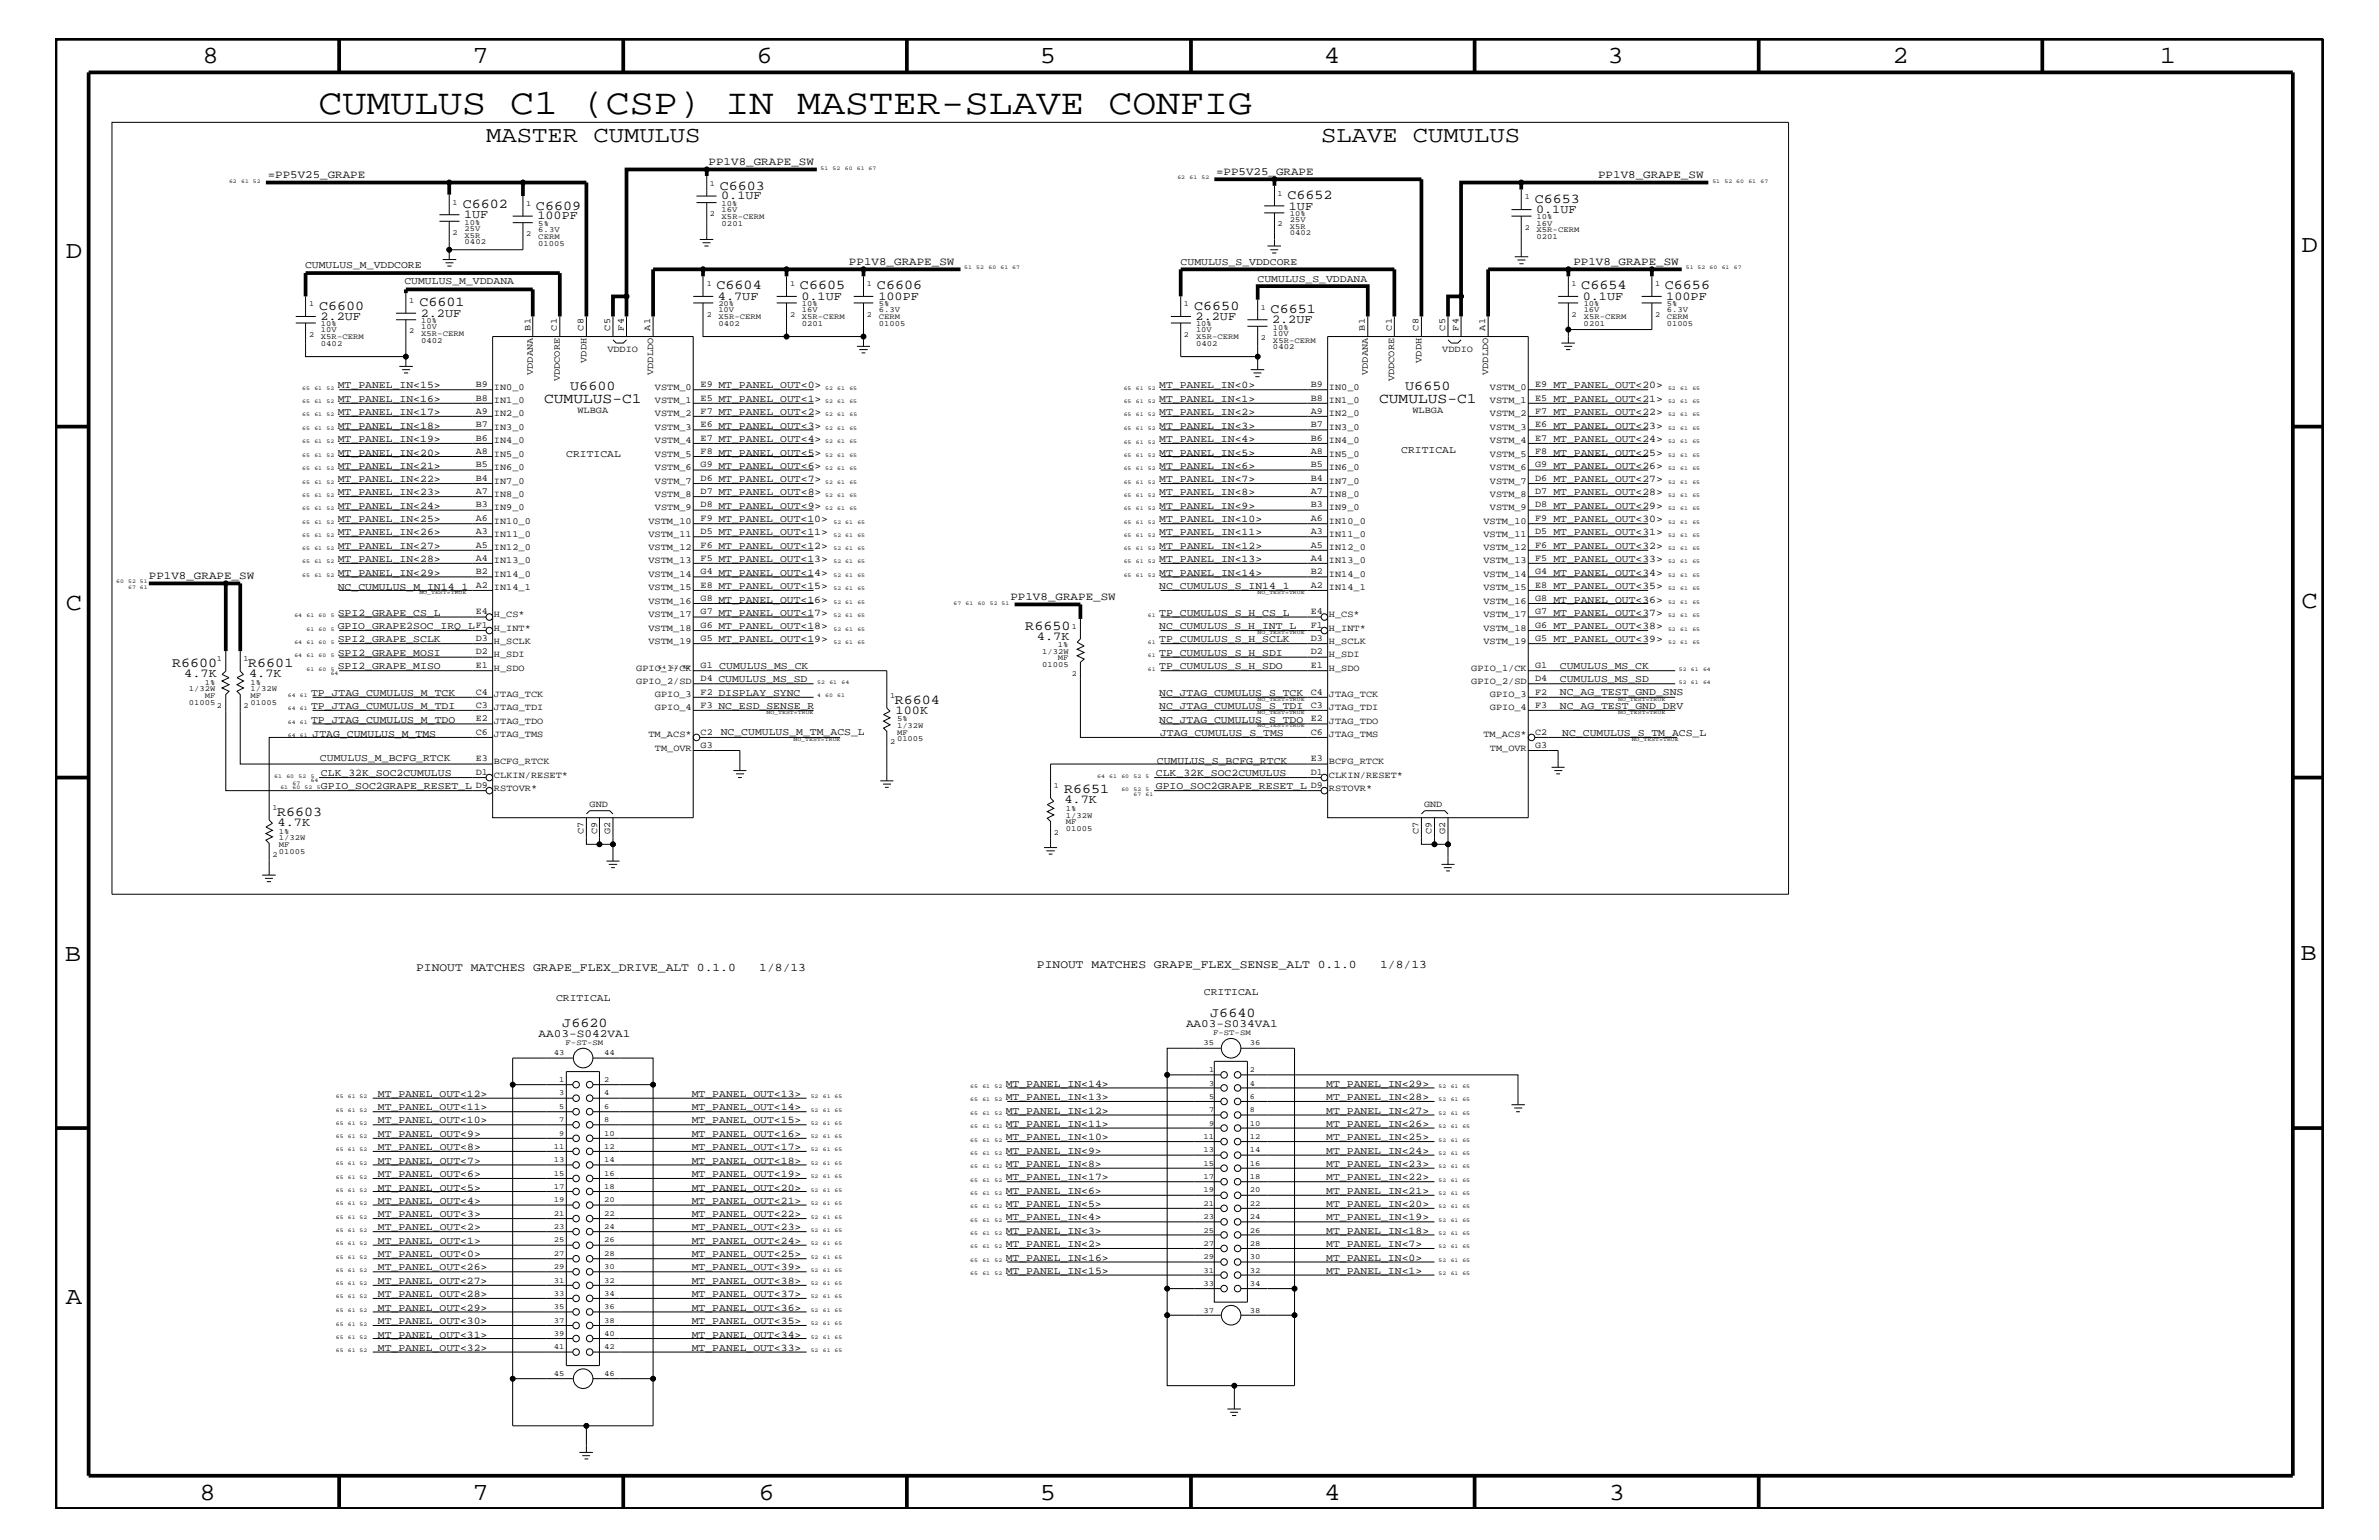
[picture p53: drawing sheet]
<svg xmlns="http://www.w3.org/2000/svg" width="432mm" height="279mm" viewBox="0 0 432 279" stroke-linecap="round" stroke-linejoin="round" font-family="sans-serif">
<defs><g id="words">
<text font-size="6.5" x="57.8" y="20.7">CUMULUS C1 (CSP) IN MASTER-SLAVE CONFIG</text>
<g font-size="4.5">
<text x="36.7" y="11.5">8</text>
<text x="85.8" y="11.5">7</text>
<text x="137.3" y="11.5">6</text>
<text x="188.7" y="11.5">5</text>
<text x="240.3" y="11.5">4</text>
<text x="291.8" y="11.5">3</text>
<text x="343.5" y="11.5">2</text>
<text x="392" y="11.5">1</text>
<text x="11.9" y="46.8">D</text>
<text x="417.7" y="45.7">D</text>
<text x="11.9" y="110.6">C</text>
<text x="417.7" y="110.4">C</text>
<text x="11.8" y="174.3">B</text>
<text x="417.6" y="174.2">B</text>
<text x="11.9" y="236.7">A</text>
<text x="36.2" y="272.1">8</text>
<text x="85.8" y="272.1">7</text>
<text x="137.7" y="272.1">6</text>
<text x="188.7" y="272.1">5</text>
<text x="240.4" y="272.1">4</text>
<text x="292" y="272.1">3</text>
</g>
<g font-size="4.1">
<text x="88.2" y="25.9">MASTER CUMULUS</text>
<text x="239.8" y="25.9">SLAVE CUMULUS</text>
</g>
<g font-size="2.6">
<text x="98.8" y="73.2">CUMULUS-C1</text>
<text x="250.3" y="73.2">CUMULUS-C1</text>
</g>
<g font-size="2.5">
<text x="130.6" y="34.4">C6603</text>
<text x="84" y="37.8">C6602</text>
<text x="97.3" y="38">C6609</text>
<text x="233.7" y="36.2">C6652</text>
<text x="278.6" y="36.8">C6653</text>
<text x="130" y="52.5">C6604</text>
<text x="145.2" y="52.5">C6605</text>
<text x="159.2" y="52.5">C6606</text>
<text x="287" y="52.5">C6654</text>
<text x="302.2" y="52.5">C6656</text>
<text x="57.9" y="56.2">C6600</text>
<text x="76.1" y="55.6">C6601</text>
<text x="216.7" y="56.2">C6650</text>
<text x="230.6" y="56.8">C6651</text>
<text x="103.5" y="70.7">U6600</text>
<text x="255.1" y="70.7">U6650</text>
<text x="186.1" y="114.2">R6650</text>
<text x="31.2" y="121">R6600</text>
<text x="45" y="121">R6601</text>
<text x="162.4" y="127.7">R6604</text>
<text x="193.1" y="144">R6651</text>
<text x="50.3" y="148.1">R6603</text>
<text x="219.7" y="184.6">J6640</text>
<text x="102.1" y="186.4">J6620</text>
</g>
<g font-size="2.2">
<text x="84.2" y="39.6">1UF</text>
<text x="97.5" y="39.8">100PF</text>
<text x="130.9" y="36.2">0.1UF</text>
<text x="233.9" y="38">1UF</text>
<text x="278.8" y="38.6">0.1UF</text>
<text x="58.2" y="58">2.2UF</text>
<text x="76.4" y="57.4">2.2UF</text>
<text x="130.3" y="54.4">4.7UF</text>
<text x="145.5" y="54.4">0.1UF</text>
<text x="159.4" y="54.4">100PF</text>
<text x="217" y="58">2.2UF</text>
<text x="230.9" y="58.6">2.2UF</text>
<text x="287.3" y="54.4">0.1UF</text>
<text x="302.4" y="54.4">100PF</text>
<text x="188.2" y="116.1">4.7K</text>
<text x="33.4" y="122.9">4.7K</text>
<text x="45.2" y="122.9">4.7K</text>
<text x="162.6" y="129.6">100K</text>
<text x="50.4" y="149.9">4.7K</text>
<text x="193.2" y="145.7">4.7K</text>
</g>
<g font-size="2.1">
<text x="75.5" y="176.2">PINOUT MATCHES GRAPE_FLEX_DRIVE_ALT 0.1.0</text>
<text x="137.8" y="176.2">1/8/13</text>
<text x="188.2" y="175.6">PINOUT MATCHES GRAPE_FLEX_SENSE_ALT 0.1.0</text>
<text x="250.5" y="175.6">1/8/13</text>
</g>
<g font-size="2">
<text x="128.6" y="29.9">PP1V8_GRAPE_SW</text>
<text x="48.6" y="32.3">=PP5V25_GRAPE</text>
<text x="220.7" y="31.7">=PP5V25_GRAPE</text>
<text x="290.1" y="32.3">PP1V8_GRAPE_SW</text>
<text x="154.1" y="48">PP1V8_GRAPE_SW</text>
<text x="285.6" y="48">PP1V8_GRAPE_SW</text>
<text x="27" y="105">PP1V8_GRAPE_SW</text>
<text x="183.4" y="108.8">PP1V8_GRAPE_SW</text>
<text x="97.7" y="188.1">AA03-S042VA1</text>
<text x="215.3" y="186.3">AA03-S034VA1</text>
</g>
<g font-size="1.9">
<text x="55.4" y="48.5">CUMULUS_M_VDDCORE</text>
<text x="73.4" y="51.6">CUMULUS_M_VDDANA</text>
<text x="214.3" y="48">CUMULUS_S_VDDCORE</text>
<text x="228.3" y="51.1">CUMULUS_S_VDDANA</text>
<text x="61.3" y="70.5">MT_PANEL_IN&lt;15&gt;</text>
<text x="210.4" y="70.5">MT_PANEL_IN&lt;0&gt;</text>
<text x="61.3" y="72.9">MT_PANEL_IN&lt;16&gt;</text>
<text x="61.3" y="75.4">MT_PANEL_IN&lt;17&gt;</text>
<text x="61.3" y="77.8">MT_PANEL_IN&lt;18&gt;</text>
<text x="210.4" y="77.8">MT_PANEL_IN&lt;3&gt;</text>
<text x="210.4" y="75.4">MT_PANEL_IN&lt;2&gt;</text>
<text x="210.4" y="72.9">MT_PANEL_IN&lt;1&gt;</text>
<text x="61.3" y="80.2">MT_PANEL_IN&lt;19&gt;</text>
<text x="61.3" y="82.7">MT_PANEL_IN&lt;20&gt;</text>
<text x="102.8" y="82.8">CRITICAL</text>
<text x="210.4" y="82.7">MT_PANEL_IN&lt;5&gt;</text>
<text x="210.4" y="80.2">MT_PANEL_IN&lt;4&gt;</text>
<text x="254.3" y="82.2">CRITICAL</text>
<text x="61.3" y="89.9">MT_PANEL_IN&lt;23&gt;</text>
<text x="61.3" y="85">MT_PANEL_IN&lt;21&gt;</text>
<text x="61.3" y="87.5">MT_PANEL_IN&lt;22&gt;</text>
<text x="210.4" y="89.9">MT_PANEL_IN&lt;8&gt;</text>
<text x="210.4" y="87.5">MT_PANEL_IN&lt;7&gt;</text>
<text x="210.4" y="85">MT_PANEL_IN&lt;6&gt;</text>
<text x="61.3" y="94.8">MT_PANEL_IN&lt;25&gt;</text>
<text x="61.3" y="92.3">MT_PANEL_IN&lt;24&gt;</text>
<text x="210.4" y="92.3">MT_PANEL_IN&lt;9&gt;</text>
<text x="210.4" y="94.8">MT_PANEL_IN&lt;10&gt;</text>
<text x="61.3" y="97.1">MT_PANEL_IN&lt;26&gt;</text>
<text x="61.3" y="99.6">MT_PANEL_IN&lt;27&gt;</text>
<text x="210.4" y="99.6">MT_PANEL_IN&lt;12&gt;</text>
<text x="210.4" y="97.1">MT_PANEL_IN&lt;11&gt;</text>
<text x="61.3" y="104.4">MT_PANEL_IN&lt;29&gt;</text>
<text x="61.3" y="102.1">MT_PANEL_IN&lt;28&gt;</text>
<text x="61.3" y="107">NC_CUMULUS_M_IN14_1</text>
<text x="210.4" y="106.9">NC_CUMULUS_S_IN14_1</text>
<text x="210.4" y="104.4">MT_PANEL_IN&lt;14&gt;</text>
<text x="210.4" y="102.1">MT_PANEL_IN&lt;13&gt;</text>
<text x="61.3" y="111.7">SPI2_GRAPE_CS_L</text>
<text x="210.4" y="111.7">TP_CUMULUS_S_H_CS_L</text>
<text x="61.3" y="114.2">GPIO_GRAPE2SOC_IRQ_LF1</text>
<text x="61.3" y="116.5">SPI2_GRAPE_SCLK</text>
<text x="61.3" y="119">SPI2_GRAPE_MOSI</text>
<text x="210.4" y="116.5">TP_CUMULUS_S_H_SCLK</text>
<text x="210.4" y="114.2">NC_CUMULUS_S_H_INT_L</text>
<text x="210.4" y="119">TP_CUMULUS_S_H_SDI</text>
<text x="61.3" y="121.4">SPI2_GRAPE_MISO</text>
<text x="210.4" y="121.4">TP_CUMULUS_S_H_SDO</text>
<text x="283.1" y="121.4">CUMULUS_MS_CK</text>
<text x="283.1" y="123.8">CUMULUS_MS_SD</text>
<text x="56.5" y="126.3">TP_JTAG_CUMULUS_M_TCK</text>
<text x="56.5" y="128.7">TP_JTAG_CUMULUS_M_TDI</text>
<text x="56.5" y="131.1">TP_JTAG_CUMULUS_M_TDO</text>
<text x="210.4" y="126.3">NC_JTAG_CUMULUS_S_TCK</text>
<text x="210.4" y="128.7">NC_JTAG_CUMULUS_S_TDI</text>
<text x="210.4" y="131.1">NC_JTAG_CUMULUS_S_TDO</text>
<text x="283.1" y="128.6">NC_AG_TEST_GND_DRV</text>
<text x="283.1" y="126.2">NC_AG_TEST_GND_SNS</text>
<text x="56.7" y="133.6">JTAG_CUMULUS_M_TMS</text>
<text x="130.8" y="133.3">NC_CUMULUS_M_TM_ACS_L</text>
<text x="210.6" y="133.5">JTAG_CUMULUS_S_TMS</text>
<text x="283.5" y="133.5">NC_CUMULUS_S_TM_ACS_L</text>
<text x="58.1" y="138.1">CUMULUS_M_BCFG_RTCK</text>
<text x="58.3" y="143.2">GPIO_SOC2GRAPE_RESET_L D9</text>
<text x="58.3" y="140.8">CLK_32K_SOC2CUMULUS</text>
<text x="209.8" y="140.8">CLK_32K_SOC2CUMULUS</text>
<text x="209.8" y="143.2">GPIO_SOC2GRAPE_RESET_L D9</text>
<text x="210" y="138.5">CUMULUS_S_BCFG_RTCK</text>
<text x="100.9" y="181.6">CRITICAL</text>
<text x="218.5" y="180.5">CRITICAL</text>
<text x="182.5" y="197.2">MT_PANEL_IN&lt;14&gt;</text>
<text x="240.7" y="197.2">MT_PANEL_IN&lt;29&gt;</text>
<text x="68.6" y="199">MT_PANEL_OUT&lt;12&gt;</text>
<text x="68.6" y="203.8">MT_PANEL_OUT&lt;10&gt;</text>
<text x="68.6" y="201.4">MT_PANEL_OUT&lt;11&gt;</text>
<text x="125.6" y="199">MT_PANEL_OUT&lt;13&gt;</text>
<text x="125.6" y="203.8">MT_PANEL_OUT&lt;15&gt;</text>
<text x="125.6" y="201.4">MT_PANEL_OUT&lt;14&gt;</text>
<text x="182.5" y="199.6">MT_PANEL_IN&lt;13&gt;</text>
<text x="182.5" y="202">MT_PANEL_IN&lt;12&gt;</text>
<text x="240.7" y="199.6">MT_PANEL_IN&lt;28&gt;</text>
<text x="240.7" y="202">MT_PANEL_IN&lt;27&gt;</text>
<text x="68.6" y="206.3">MT_PANEL_OUT&lt;9&gt;</text>
<text x="68.6" y="208.7">MT_PANEL_OUT&lt;8&gt;</text>
<text x="125.6" y="208.7">MT_PANEL_OUT&lt;17&gt;</text>
<text x="125.6" y="206.3">MT_PANEL_OUT&lt;16&gt;</text>
<text x="182.5" y="204.4">MT_PANEL_IN&lt;11&gt;</text>
<text x="182.5" y="206.9">MT_PANEL_IN&lt;10&gt;</text>
<text x="182.5" y="209.3">MT_PANEL_IN&lt;9&gt;</text>
<text x="240.7" y="209.3">MT_PANEL_IN&lt;24&gt;</text>
<text x="240.7" y="206.9">MT_PANEL_IN&lt;25&gt;</text>
<text x="240.7" y="204.4">MT_PANEL_IN&lt;26&gt;</text>
<text x="68.6" y="211.1">MT_PANEL_OUT&lt;7&gt;</text>
<text x="68.6" y="213.6">MT_PANEL_OUT&lt;6&gt;</text>
<text x="125.6" y="211.1">MT_PANEL_OUT&lt;18&gt;</text>
<text x="125.6" y="213.6">MT_PANEL_OUT&lt;19&gt;</text>
<text x="182.5" y="211.7">MT_PANEL_IN&lt;8&gt;</text>
<text x="182.5" y="214.2">MT_PANEL_IN&lt;17&gt;</text>
<text x="240.7" y="214.1">MT_PANEL_IN&lt;22&gt;</text>
<text x="240.7" y="211.7">MT_PANEL_IN&lt;23&gt;</text>
<text x="68.6" y="218.4">MT_PANEL_OUT&lt;4&gt;</text>
<text x="68.6" y="216">MT_PANEL_OUT&lt;5&gt;</text>
<text x="68.6" y="220.8">MT_PANEL_OUT&lt;3&gt;</text>
<text x="125.6" y="216">MT_PANEL_OUT&lt;20&gt;</text>
<text x="125.6" y="218.4">MT_PANEL_OUT&lt;21&gt;</text>
<text x="125.6" y="220.8">MT_PANEL_OUT&lt;22&gt;</text>
<text x="182.5" y="221.4">MT_PANEL_IN&lt;4&gt;</text>
<text x="182.5" y="219">MT_PANEL_IN&lt;5&gt;</text>
<text x="182.5" y="216.6">MT_PANEL_IN&lt;6&gt;</text>
<text x="240.7" y="219">MT_PANEL_IN&lt;20&gt;</text>
<text x="240.7" y="216.6">MT_PANEL_IN&lt;21&gt;</text>
<text x="240.7" y="221.4">MT_PANEL_IN&lt;19&gt;</text>
<text x="68.6" y="223.2">MT_PANEL_OUT&lt;2&gt;</text>
<text x="68.6" y="225.7">MT_PANEL_OUT&lt;1&gt;</text>
<text x="125.6" y="225.7">MT_PANEL_OUT&lt;24&gt;</text>
<text x="125.6" y="223.2">MT_PANEL_OUT&lt;23&gt;</text>
<text x="182.5" y="223.9">MT_PANEL_IN&lt;3&gt;</text>
<text x="182.5" y="226.3">MT_PANEL_IN&lt;2&gt;</text>
<text x="240.7" y="223.9">MT_PANEL_IN&lt;18&gt;</text>
<text x="240.7" y="226.3">MT_PANEL_IN&lt;7&gt;</text>
<text x="68.6" y="230.5">MT_PANEL_OUT&lt;26&gt;</text>
<text x="68.6" y="228.1">MT_PANEL_OUT&lt;0&gt;</text>
<text x="68.6" y="232.9">MT_PANEL_OUT&lt;27&gt;</text>
<text x="125.6" y="228.1">MT_PANEL_OUT&lt;25&gt;</text>
<text x="125.6" y="232.9">MT_PANEL_OUT&lt;38&gt;</text>
<text x="125.6" y="230.5">MT_PANEL_OUT&lt;39&gt;</text>
<text x="182.5" y="231.1">MT_PANEL_IN&lt;15&gt;</text>
<text x="182.5" y="228.7">MT_PANEL_IN&lt;16&gt;</text>
<text x="240.7" y="228.7">MT_PANEL_IN&lt;0&gt;</text>
<text x="240.7" y="231.1">MT_PANEL_IN&lt;1&gt;</text>
<text x="68.6" y="235.4">MT_PANEL_OUT&lt;28&gt;</text>
<text x="68.6" y="237.8">MT_PANEL_OUT&lt;29&gt;</text>
<text x="125.6" y="237.8">MT_PANEL_OUT&lt;36&gt;</text>
<text x="125.6" y="235.4">MT_PANEL_OUT&lt;37&gt;</text>
<text x="68.6" y="242.7">MT_PANEL_OUT&lt;31&gt;</text>
<text x="68.6" y="240.2">MT_PANEL_OUT&lt;30&gt;</text>
<text x="68.6" y="245.1">MT_PANEL_OUT&lt;32&gt;</text>
<text x="125.6" y="240.2">MT_PANEL_OUT&lt;35&gt;</text>
<text x="125.6" y="242.7">MT_PANEL_OUT&lt;34&gt;</text>
<text x="125.6" y="245.1">MT_PANEL_OUT&lt;33&gt;</text>
</g>
<g font-size="1.7">
<text x="96.3" y="60" transform="rotate(-90 96.3 60)">B1</text>
<text x="101.1" y="60" transform="rotate(-90 101.1 60)">C1</text>
<text x="105.9" y="60" transform="rotate(-90 105.9 60)">C8</text>
<text x="110.7" y="60" transform="rotate(-90 110.7 60)">C5</text>
<text x="113.2" y="60" transform="rotate(-90 113.2 60)">F4</text>
<text x="118" y="60" transform="rotate(-90 118 60)">A1</text>
<text x="247.7" y="60" transform="rotate(-90 247.7 60)">B1</text>
<text x="252.6" y="60" transform="rotate(-90 252.6 60)">C1</text>
<text x="257.5" y="60" transform="rotate(-90 257.5 60)">C8</text>
<text x="262.3" y="60" transform="rotate(-90 262.3 60)">C5</text>
<text x="264.8" y="60" transform="rotate(-90 264.8 60)">F4</text>
<text x="269.6" y="60" transform="rotate(-90 269.6 60)">A1</text>
<text x="106.4" y="65.8" transform="rotate(-90 106.4 65.8)">VDDH</text>
<text x="110.2" y="64">VDDIO</text>
<text x="258" y="65.8" transform="rotate(-90 258 65.8)">VDDH</text>
<text x="261.8" y="64">VDDIO</text>
<text x="86.4" y="70.2">B9</text>
<text x="89.7" y="70.7">IN0_0</text>
<text x="96.7" y="68" transform="rotate(-90 96.7 68)">VDDANA</text>
<text x="101.6" y="69.2" transform="rotate(-90 101.6 69.2)">VDDCORE</text>
<text x="118.5" y="68" transform="rotate(-90 118.5 68)">VDDLDO</text>
<text x="118.9" y="70.7">VSTM_0</text>
<text x="127.2" y="70.2">E9 MT_PANEL_OUT&lt;0&gt;</text>
<text x="237.9" y="70.2">B9</text>
<text x="241.2" y="70.7">IN0_0</text>
<text x="248.2" y="68" transform="rotate(-90 248.2 68)">VDDANA</text>
<text x="253.1" y="69.2" transform="rotate(-90 253.1 69.2)">VDDCORE</text>
<text x="270.1" y="68" transform="rotate(-90 270.1 68)">VDDLDO</text>
<text x="270.4" y="70.7">VSTM_0</text>
<text x="278.6" y="70.2">E9 MT_PANEL_OUT&lt;20&gt;</text>
<text x="86.4" y="72.7">B8</text>
<text x="86.4" y="75.1">A9</text>
<text x="86.4" y="77.5">B7</text>
<text x="89.7" y="75.6">IN2_0</text>
<text x="89.7" y="73.2">IN1_0</text>
<text x="104.8" y="75">WLBGA</text>
<text x="118.9" y="75.6">VSTM_2</text>
<text x="118.9" y="73.2">VSTM_1</text>
<text x="127.2" y="72.7">E5 MT_PANEL_OUT&lt;1&gt;</text>
<text x="127.2" y="75.1">F7 MT_PANEL_OUT&lt;2&gt;</text>
<text x="127.2" y="77.5">E6 MT_PANEL_OUT&lt;3&gt;</text>
<text x="237.9" y="72.7">B8</text>
<text x="237.9" y="75.1">A9</text>
<text x="237.9" y="77.5">B7</text>
<text x="241.2" y="75.6">IN2_0</text>
<text x="241.2" y="73.2">IN1_0</text>
<text x="256.4" y="75">WLBGA</text>
<text x="270.4" y="75.6">VSTM_2</text>
<text x="270.4" y="73.2">VSTM_1</text>
<text x="278.6" y="72.7">E5 MT_PANEL_OUT&lt;21&gt;</text>
<text x="278.6" y="75.1">F7 MT_PANEL_OUT&lt;22&gt;</text>
<text x="278.6" y="77.5">E6 MT_PANEL_OUT&lt;23&gt;</text>
<text x="86.4" y="80">B6</text>
<text x="86.4" y="82.4">A8</text>
<text x="89.7" y="82.8">IN5_0</text>
<text x="89.7" y="80.5">IN4_0</text>
<text x="89.7" y="78">IN3_0</text>
<text x="118.9" y="82.8">VSTM_5</text>
<text x="118.9" y="80.5">VSTM_4</text>
<text x="118.9" y="78">VSTM_3</text>
<text x="127.2" y="80">E7 MT_PANEL_OUT&lt;4&gt;</text>
<text x="127.2" y="82.4">F8 MT_PANEL_OUT&lt;5&gt;</text>
<text x="237.9" y="80">B6</text>
<text x="237.9" y="82.4">A8</text>
<text x="241.2" y="82.8">IN5_0</text>
<text x="241.2" y="80.5">IN4_0</text>
<text x="241.2" y="78">IN3_0</text>
<text x="270.4" y="82.8">VSTM_5</text>
<text x="270.4" y="80.5">VSTM_4</text>
<text x="270.4" y="78">VSTM_3</text>
<text x="278.6" y="80">E7 MT_PANEL_OUT&lt;24&gt;</text>
<text x="278.6" y="82.4">F8 MT_PANEL_OUT&lt;25&gt;</text>
<text x="86.4" y="84.8">B5</text>
<text x="86.4" y="87.2">B4</text>
<text x="86.4" y="89.7">A7</text>
<text x="89.7" y="87.7">IN7_0</text>
<text x="89.7" y="85.3">IN6_0</text>
<text x="118.9" y="87.7">VSTM_7</text>
<text x="118.9" y="85.3">VSTM_6</text>
<text x="127.2" y="84.8">G9 MT_PANEL_OUT&lt;6&gt;</text>
<text x="127.2" y="87.2">D6 MT_PANEL_OUT&lt;7&gt;</text>
<text x="127.2" y="89.7">D7 MT_PANEL_OUT&lt;8&gt;</text>
<text x="237.9" y="84.8">B5</text>
<text x="237.9" y="87.2">B4</text>
<text x="237.9" y="89.7">A7</text>
<text x="241.2" y="87.7">IN7_0</text>
<text x="241.2" y="85.3">IN6_0</text>
<text x="270.4" y="87.7">VSTM_7</text>
<text x="270.4" y="85.3">VSTM_6</text>
<text x="278.6" y="84.8">G9 MT_PANEL_OUT&lt;26&gt;</text>
<text x="278.6" y="87.2">D6 MT_PANEL_OUT&lt;27&gt;</text>
<text x="278.6" y="89.7">D7 MT_PANEL_OUT&lt;28&gt;</text>
<text x="86.4" y="94.5">A6</text>
<text x="86.4" y="92.1">B3</text>
<text x="89.7" y="92.6">IN9_0</text>
<text x="89.7" y="90.1">IN8_0</text>
<text x="89.7" y="95">IN10_0</text>
<text x="117.7" y="95">VSTM_10</text>
<text x="118.9" y="92.6">VSTM_9</text>
<text x="118.9" y="90.1">VSTM_8</text>
<text x="127.2" y="94.5">F9 MT_PANEL_OUT&lt;10&gt;</text>
<text x="127.2" y="92.1">D8 MT_PANEL_OUT&lt;9&gt;</text>
<text x="237.9" y="94.5">A6</text>
<text x="237.9" y="92.1">B3</text>
<text x="241.2" y="92.6">IN9_0</text>
<text x="241.2" y="90.1">IN8_0</text>
<text x="241.2" y="95">IN10_0</text>
<text x="269.2" y="95">VSTM_10</text>
<text x="270.4" y="92.6">VSTM_9</text>
<text x="270.4" y="90.1">VSTM_8</text>
<text x="278.6" y="94.5">F9 MT_PANEL_OUT&lt;30&gt;</text>
<text x="278.6" y="92.1">D8 MT_PANEL_OUT&lt;29&gt;</text>
<text x="86.4" y="96.9">A3</text>
<text x="86.4" y="99.3">A5</text>
<text x="86.4" y="101.8">A4</text>
<text x="89.7" y="99.9">IN12_0</text>
<text x="89.7" y="97.4">IN11_0</text>
<text x="117.7" y="99.9">VSTM_12</text>
<text x="117.7" y="97.4">VSTM_11</text>
<text x="127.2" y="96.9">D5 MT_PANEL_OUT&lt;11&gt;</text>
<text x="127.2" y="99.3">F6 MT_PANEL_OUT&lt;12&gt;</text>
<text x="127.2" y="101.8">F5 MT_PANEL_OUT&lt;13&gt;</text>
<text x="237.9" y="96.9">A3</text>
<text x="237.9" y="99.3">A5</text>
<text x="237.9" y="101.8">A4</text>
<text x="241.2" y="99.9">IN12_0</text>
<text x="241.2" y="97.4">IN11_0</text>
<text x="269.2" y="99.9">VSTM_12</text>
<text x="269.2" y="97.4">VSTM_11</text>
<text x="278.6" y="96.9">D5 MT_PANEL_OUT&lt;31&gt;</text>
<text x="278.6" y="99.3">F6 MT_PANEL_OUT&lt;32&gt;</text>
<text x="278.6" y="101.8">F5 MT_PANEL_OUT&lt;33&gt;</text>
<text x="86.4" y="104.2">B2</text>
<text x="86.4" y="106.6">A2</text>
<text x="89.7" y="107.1">IN14_1</text>
<text x="89.7" y="104.7">IN14_0</text>
<text x="89.7" y="102.2">IN13_0</text>
<text x="117.7" y="107.1">VSTM_15</text>
<text x="117.7" y="102.2">VSTM_13</text>
<text x="117.7" y="104.7">VSTM_14</text>
<text x="127.2" y="104.2">G4 MT_PANEL_OUT&lt;14&gt;</text>
<text x="127.2" y="106.6">E8 MT_PANEL_OUT&lt;15&gt;</text>
<text x="237.9" y="104.2">B2</text>
<text x="237.9" y="106.6">A2</text>
<text x="241.2" y="107.1">IN14_1</text>
<text x="241.2" y="104.7">IN14_0</text>
<text x="241.2" y="102.2">IN13_0</text>
<text x="269.2" y="107.1">VSTM_15</text>
<text x="269.2" y="102.2">VSTM_13</text>
<text x="269.2" y="104.7">VSTM_14</text>
<text x="278.6" y="104.2">G4 MT_PANEL_OUT&lt;34&gt;</text>
<text x="278.6" y="106.6">E8 MT_PANEL_OUT&lt;35&gt;</text>
<text x="86.4" y="111.4">E4</text>
<text x="89.7" y="112">H_CS*</text>
<text x="117.7" y="109.5">VSTM_16</text>
<text x="117.7" y="112">VSTM_17</text>
<text x="127.2" y="109.1">G8 MT_PANEL_OUT&lt;16&gt;</text>
<text x="127.2" y="111.5">G7 MT_PANEL_OUT&lt;17&gt;</text>
<text x="127.2" y="113.9">G6 MT_PANEL_OUT&lt;18&gt;</text>
<text x="237.9" y="111.4">E4</text>
<text x="237.9" y="113.9">F1</text>
<text x="241.2" y="112">H_CS*</text>
<text x="269.2" y="109.5">VSTM_16</text>
<text x="269.2" y="112">VSTM_17</text>
<text x="278.6" y="109.1">G8 MT_PANEL_OUT&lt;36&gt;</text>
<text x="278.6" y="111.5">G7 MT_PANEL_OUT&lt;37&gt;</text>
<text x="278.6" y="113.9">G6 MT_PANEL_OUT&lt;38&gt;</text>
<text x="86.4" y="116.4">D3</text>
<text x="86.4" y="118.7">D2</text>
<text x="89.7" y="119.2">H_SDI</text>
<text x="89.7" y="116.8">H_SCLK</text>
<text x="89.7" y="114.4">H_INT*</text>
<text x="117.7" y="114.4">VSTM_18</text>
<text x="117.7" y="116.8">VSTM_19</text>
<text x="127.2" y="116.4">G5 MT_PANEL_OUT&lt;19&gt;</text>
<text x="237.9" y="116.4">D3</text>
<text x="237.9" y="118.7">D2</text>
<text x="241.2" y="119.2">H_SDI</text>
<text x="241.2" y="116.8">H_SCLK</text>
<text x="241.2" y="114.4">H_INT*</text>
<text x="269.2" y="114.4">VSTM_18</text>
<text x="269.2" y="116.8">VSTM_19</text>
<text x="278.6" y="116.4">G5 MT_PANEL_OUT&lt;39&gt;</text>
<text x="86.4" y="121.2">E1</text>
<text x="89.7" y="121.7">H_SDO</text>
<text x="115.5" y="124.1">GPIO_2/SD</text>
<text x="115.5" y="121.7">GPIO_1/CK</text>
<text x="127.2" y="121.2">G1 CUMULUS_MS_CK</text>
<text x="127.2" y="123.6">D4 CUMULUS_MS_SD</text>
<text x="237.9" y="121.2">E1</text>
<text x="241.2" y="121.7">H_SDO</text>
<text x="267" y="124.1">GPIO_2/SD</text>
<text x="267" y="121.7">GPIO_1/CK</text>
<text x="278.6" y="121.2">G1</text>
<text x="278.6" y="123.6">D4</text>
<text x="86.4" y="126">C4</text>
<text x="86.4" y="128.5">C3</text>
<text x="86.4" y="130.8">E2</text>
<text x="89.7" y="131.3">JTAG_TDO</text>
<text x="89.7" y="128.9">JTAG_TDI</text>
<text x="89.7" y="126.5">JTAG_TCK</text>
<text x="118.9" y="128.9">GPIO_4</text>
<text x="118.9" y="126.5">GPIO_3</text>
<text x="127.2" y="126">F2 DISPLAY_SYNC</text>
<text x="127.2" y="128.5">F3 NC_ESD_SENSE_R</text>
<text x="237.9" y="126">C4</text>
<text x="237.9" y="128.5">C3</text>
<text x="237.9" y="130.8">E2</text>
<text x="241.2" y="131.3">JTAG_TDO</text>
<text x="241.2" y="128.9">JTAG_TDI</text>
<text x="241.2" y="126.5">JTAG_TCK</text>
<text x="270.4" y="128.9">GPIO_4</text>
<text x="270.4" y="126.5">GPIO_3</text>
<text x="278.6" y="126">F2</text>
<text x="278.6" y="128.5">F3</text>
<text x="86.4" y="133.3">C6</text>
<text x="89.7" y="133.8">JTAG_TMS</text>
<text x="117.7" y="133.8">TM_ACS*</text>
<text x="118.9" y="136.2">TM_OVR</text>
<text x="127.2" y="133.3">C2</text>
<text x="127.2" y="135.7">G3</text>
<text x="237.9" y="133.3">C6</text>
<text x="241.2" y="133.8">JTAG_TMS</text>
<text x="269.2" y="133.8">TM_ACS*</text>
<text x="270.4" y="136.2">TM_OVR</text>
<text x="278.6" y="133.3">C2</text>
<text x="278.6" y="135.7">G3</text>
<text x="86.4" y="138.1">E3</text>
<text x="86.4" y="140.6">D1</text>
<text x="89.7" y="143.5">RSTOVR*</text>
<text x="89.7" y="141.1">CLKIN/RESET*</text>
<text x="89.7" y="138.6">BCFG_RTCK</text>
<text x="237.9" y="138.1">E3</text>
<text x="237.9" y="140.6">D1</text>
<text x="241.2" y="143.5">RSTOVR*</text>
<text x="241.2" y="141.1">CLKIN/RESET*</text>
<text x="241.2" y="138.6">BCFG_RTCK</text>
<text x="107" y="146.3">GND</text>
<text x="258.5" y="146.3">GND</text>
<text x="105.9" y="151.2" transform="rotate(-90 105.9 151.2)">C7</text>
<text x="108.4" y="151.2" transform="rotate(-90 108.4 151.2)">C9</text>
<text x="110.7" y="151.2" transform="rotate(-90 110.7 151.2)">G2</text>
<text x="257.5" y="151.2" transform="rotate(-90 257.5 151.2)">C7</text>
<text x="259.8" y="151.2" transform="rotate(-90 259.8 151.2)">C9</text>
<text x="262.3" y="151.2" transform="rotate(-90 262.3 151.2)">G2</text>
</g>
<g font-size="1.4">
<text x="128.9" y="33.7">1</text>
<text x="231.9" y="35.6">1</text>
<text x="82.1" y="37.2">1</text>
<text x="84.3" y="41.9">25V</text>
<text x="84.3" y="40.8">10%</text>
<text x="95.5" y="37.4">1</text>
<text x="97.7" y="41">5%</text>
<text x="128.9" y="39.2">2</text>
<text x="131" y="39.7">X5R-CERM</text>
<text x="131" y="37.4">10%</text>
<text x="131" y="38.5">16V</text>
<text x="131" y="40.9">0201</text>
<text x="231.9" y="41">2</text>
<text x="234.1" y="41.5">X5R</text>
<text x="234.1" y="40.3">25V</text>
<text x="234.1" y="39.2">10%</text>
<text x="276.8" y="36.2">1</text>
<text x="276.8" y="41.7">2</text>
<text x="278.9" y="39.8">10%</text>
<text x="278.9" y="40.9">16V</text>
<text x="82.1" y="42.6">2</text>
<text x="84.3" y="43.1">X5R</text>
<text x="84.3" y="44.3">0402</text>
<text x="95.5" y="42.9">2</text>
<text x="97.7" y="42.1">6.3V</text>
<text x="97.7" y="43.4">CERM</text>
<text x="97.7" y="44.6">01005</text>
<text x="234.1" y="42.7">0402</text>
<text x="278.9" y="43.4">0201</text>
<text x="278.9" y="42.1">X5R-CERM</text>
<text x="128.3" y="51.9">1</text>
<text x="143.4" y="51.9">1</text>
<text x="157.3" y="51.9">1</text>
<text x="285.2" y="51.9">1</text>
<text x="300.4" y="51.9">1</text>
<text x="56.1" y="55.6">1</text>
<text x="58.3" y="59.2">10%</text>
<text x="74.3" y="55">1</text>
<text x="76.5" y="59.7">10V</text>
<text x="76.5" y="58.6">10%</text>
<text x="128.3" y="57.4">2</text>
<text x="130.4" y="55.6">20%</text>
<text x="130.4" y="57.9">X5R-CERM</text>
<text x="130.4" y="56.7">10V</text>
<text x="130.4" y="59.1">0402</text>
<text x="143.4" y="57.4">2</text>
<text x="145.5" y="56.7">16V</text>
<text x="145.5" y="55.6">10%</text>
<text x="145.5" y="57.9">X5R-CERM</text>
<text x="145.5" y="59.1">0201</text>
<text x="157.3" y="57.4">2</text>
<text x="159.5" y="56.7">6.3V</text>
<text x="159.5" y="55.6">5%</text>
<text x="159.5" y="57.9">CERM</text>
<text x="159.5" y="59.1">01005</text>
<text x="214.9" y="55.6">1</text>
<text x="217.1" y="59.2">10%</text>
<text x="228.9" y="56.2">1</text>
<text x="231.1" y="59.8">10%</text>
<text x="285.2" y="57.4">2</text>
<text x="287.4" y="59.1">0201</text>
<text x="287.4" y="55.6">10%</text>
<text x="287.4" y="56.7">16V</text>
<text x="287.4" y="57.9">X5R-CERM</text>
<text x="300.4" y="57.4">2</text>
<text x="302.5" y="56.7">6.3V</text>
<text x="302.5" y="57.9">CERM</text>
<text x="302.5" y="55.6">5%</text>
<text x="302.5" y="59.1">01005</text>
<text x="56.1" y="61.1">2</text>
<text x="58.3" y="60.3">10V</text>
<text x="58.3" y="61.5">X5R-CERM</text>
<text x="58.3" y="62.8">0402</text>
<text x="74.3" y="60.4">2</text>
<text x="76.5" y="60.9">X5R-CERM</text>
<text x="76.5" y="62.2">0402</text>
<text x="214.9" y="61.1">2</text>
<text x="217.1" y="60.3">10V</text>
<text x="217.1" y="62.8">0402</text>
<text x="217.1" y="61.5">X5R-CERM</text>
<text x="228.9" y="61.7">2</text>
<text x="231.1" y="62.2">X5R-CERM</text>
<text x="231.1" y="63.4">0402</text>
<text x="231.1" y="60.9">10V</text>
<text x="189.1" y="118.6">1/32W</text>
<text x="192" y="119.8">MF</text>
<text x="192" y="117.4">1%</text>
<text x="194.6" y="114.2">1</text>
<text x="34.3" y="125.4">1/32W</text>
<text x="37.2" y="124.2">1%</text>
<text x="39.4" y="120">1</text>
<text x="44.2" y="120">1</text>
<text x="45.5" y="124.2">1%</text>
<text x="45.5" y="125.4">1/32W</text>
<text x="189.1" y="121">01005</text>
<text x="194.6" y="122.6">2</text>
<text x="34.3" y="127.9">01005</text>
<text x="37.2" y="126.6">MF</text>
<text x="39.4" y="128.5">2</text>
<text x="44.2" y="128.5">2</text>
<text x="45.5" y="126.6">MF</text>
<text x="45.5" y="127.9">01005</text>
<text x="161.5" y="126.6">1</text>
<text x="162.8" y="130.8">5%</text>
<text x="161.5" y="135.1">2</text>
<text x="162.8" y="133.3">MF</text>
<text x="162.8" y="132.1">1/32W</text>
<text x="162.8" y="134.5">01005</text>
<text x="191.3" y="143">1</text>
<text x="49.4" y="147">1</text>
<text x="193.5" y="149.5">MF</text>
<text x="193.5" y="147.1">1%</text>
<text x="193.5" y="148.4">1/32W</text>
<text x="49.4" y="155.5">2</text>
<text x="50.6" y="153.7">MF</text>
<text x="50.6" y="151.2">1%</text>
<text x="50.6" y="152.4">1/32W</text>
<text x="50.6" y="154.9">01005</text>
<text x="191.3" y="151.5">2</text>
<text x="193.5" y="150.7">01005</text>
<text x="100.5" y="191.5">43</text>
<text x="102.7" y="189.5">F-ST-SM</text>
<text x="109.6" y="191.5">44</text>
<text x="218.4" y="189.7">35</text>
<text x="220.2" y="187.7">F-ST-SM</text>
<text x="226.8" y="189.7">36</text>
<text x="101.5" y="196.4">1</text>
<text x="109.6" y="196.4">2</text>
<text x="219.5" y="194.5">1</text>
<text x="219.5" y="197">3</text>
<text x="226.8" y="194.5">2</text>
<text x="226.8" y="197">4</text>
<text x="101.5" y="198.7">3</text>
<text x="101.5" y="201.2">5</text>
<text x="101.5" y="203.6">7</text>
<text x="109.6" y="198.7">4</text>
<text x="109.6" y="201.2">6</text>
<text x="109.6" y="203.6">8</text>
<text x="219.5" y="199.3">5</text>
<text x="219.5" y="201.8">7</text>
<text x="226.8" y="199.3">6</text>
<text x="226.8" y="201.8">8</text>
<text x="100.5" y="208.5">11</text>
<text x="101.5" y="206">9</text>
<text x="109.6" y="206">10</text>
<text x="109.6" y="208.5">12</text>
<text x="218.4" y="206.6">11</text>
<text x="218.4" y="209.1">13</text>
<text x="219.5" y="204.2">9</text>
<text x="226.8" y="204.2">10</text>
<text x="226.8" y="206.6">12</text>
<text x="226.8" y="209.1">14</text>
<text x="100.5" y="210.8">13</text>
<text x="100.5" y="213.3">15</text>
<text x="100.5" y="215.8">17</text>
<text x="109.6" y="210.8">14</text>
<text x="109.6" y="213.3">16</text>
<text x="109.6" y="215.8">18</text>
<text x="218.4" y="211.5">15</text>
<text x="218.4" y="213.9">17</text>
<text x="226.8" y="211.5">16</text>
<text x="226.8" y="213.9">18</text>
<text x="100.5" y="218.1">19</text>
<text x="100.5" y="220.6">21</text>
<text x="109.6" y="218.1">20</text>
<text x="109.6" y="220.6">22</text>
<text x="218.4" y="216.4">19</text>
<text x="218.4" y="218.7">21</text>
<text x="218.4" y="221.2">23</text>
<text x="226.8" y="216.4">20</text>
<text x="226.8" y="218.7">22</text>
<text x="226.8" y="221.2">24</text>
<text x="100.5" y="223">23</text>
<text x="100.5" y="225.4">25</text>
<text x="100.5" y="227.9">27</text>
<text x="109.6" y="223">24</text>
<text x="109.6" y="225.4">26</text>
<text x="109.6" y="227.9">28</text>
<text x="218.4" y="223.6">25</text>
<text x="218.4" y="226">27</text>
<text x="226.8" y="223.6">26</text>
<text x="226.8" y="226">28</text>
<text x="100.5" y="230.2">29</text>
<text x="100.5" y="232.7">31</text>
<text x="109.6" y="230.2">30</text>
<text x="109.6" y="232.7">32</text>
<text x="218.4" y="228.5">29</text>
<text x="218.4" y="230.9">31</text>
<text x="218.4" y="233.3">33</text>
<text x="226.8" y="228.5">30</text>
<text x="226.8" y="230.9">32</text>
<text x="226.8" y="233.3">34</text>
<text x="100.5" y="235.1">33</text>
<text x="100.5" y="237.5">35</text>
<text x="100.5" y="240">37</text>
<text x="109.6" y="235.1">34</text>
<text x="109.6" y="237.5">36</text>
<text x="109.6" y="240">38</text>
<text x="218.4" y="238.2">37</text>
<text x="226.8" y="238.2">38</text>
<text x="100.5" y="242.4">39</text>
<text x="100.5" y="244.8">41</text>
<text x="109.6" y="242.4">40</text>
<text x="109.6" y="244.8">42</text>
<text x="100.5" y="249.7">45</text>
<text x="109.6" y="249.7">46</text>
</g>
<g font-size="1">
<text x="41.6" y="33.1">62</text>
<text x="43.8" y="33.1">61 52</text>
<text x="148.9" y="30.8">51</text>
<text x="151.1" y="30.8">52</text>
<text x="153.3" y="30.8">60</text>
<text x="155.5" y="30.8">61 67</text>
<text x="213.7" y="32.5">62</text>
<text x="215.9" y="32.5">61</text>
<text x="218.1" y="32.5">52</text>
<text x="310.8" y="33.1">51</text>
<text x="313" y="33.1">52 60</text>
<text x="317.3" y="33.1">61</text>
<text x="319.5" y="33.1">67</text>
<text x="175" y="48.9">51</text>
<text x="177.2" y="48.9">52</text>
<text x="179.4" y="48.9">60</text>
<text x="181.6" y="48.9">61 67</text>
<text x="306" y="48.9">51 52</text>
<text x="310.3" y="48.9">60</text>
<text x="312.5" y="48.9">61</text>
<text x="314.7" y="48.9">67</text>
<text x="54.9" y="70.7">65</text>
<text x="57.1" y="70.7">61</text>
<text x="59.3" y="70.7">52</text>
<text x="149.8" y="70.7">52</text>
<text x="152" y="70.7">61</text>
<text x="154.2" y="70.7">65</text>
<text x="204" y="70.7">65</text>
<text x="206.2" y="70.7">61</text>
<text x="208.4" y="70.7">52</text>
<text x="302.8" y="70.7">52</text>
<text x="305" y="70.7">61</text>
<text x="307.2" y="70.7">65</text>
<text x="54.9" y="73.2">65</text>
<text x="54.9" y="75.6">65</text>
<text x="57.1" y="73.2">61</text>
<text x="57.1" y="75.6">61</text>
<text x="59.3" y="73.2">52</text>
<text x="59.3" y="75.6">52</text>
<text x="149.8" y="73.2">52</text>
<text x="149.8" y="75.6">52</text>
<text x="152" y="73.2">61</text>
<text x="152" y="75.6">61</text>
<text x="154.2" y="73.2">65</text>
<text x="154.2" y="75.6">65</text>
<text x="204" y="75.6">65</text>
<text x="204" y="73.2">65</text>
<text x="206.2" y="75.6">61</text>
<text x="206.2" y="73.2">61</text>
<text x="208.4" y="75.6">52</text>
<text x="208.4" y="73.2">52</text>
<text x="302.8" y="73.2">52</text>
<text x="302.8" y="75.6">52</text>
<text x="305" y="73.2">61</text>
<text x="305" y="75.6">61</text>
<text x="307.2" y="73.2">65</text>
<text x="307.2" y="75.6">65</text>
<text x="54.9" y="78">65</text>
<text x="54.9" y="80.5">65</text>
<text x="54.9" y="82.8">65</text>
<text x="57.1" y="78">61</text>
<text x="57.1" y="80.5">61</text>
<text x="57.1" y="82.8">61</text>
<text x="59.3" y="78">52</text>
<text x="59.3" y="80.5">52</text>
<text x="59.3" y="82.8">52</text>
<text x="149.8" y="78">52</text>
<text x="149.8" y="80.5">52</text>
<text x="149.8" y="82.8">52</text>
<text x="152" y="78">61</text>
<text x="152" y="80.5">61</text>
<text x="152" y="82.8">61</text>
<text x="154.2" y="78">65</text>
<text x="154.2" y="80.5">65</text>
<text x="154.2" y="82.8">65</text>
<text x="204" y="82.8">65</text>
<text x="204" y="78">65</text>
<text x="204" y="80.5">65</text>
<text x="206.2" y="82.8">61</text>
<text x="206.2" y="78">61</text>
<text x="206.2" y="80.5">61</text>
<text x="208.4" y="82.8">52</text>
<text x="208.4" y="78">52</text>
<text x="208.4" y="80.5">52</text>
<text x="302.8" y="78">52</text>
<text x="302.8" y="80.5">52</text>
<text x="302.8" y="82.8">52</text>
<text x="305" y="78">61</text>
<text x="305" y="80.5">61</text>
<text x="305" y="82.8">61</text>
<text x="307.2" y="78">65</text>
<text x="307.2" y="80.5">65</text>
<text x="307.2" y="82.8">65</text>
<text x="54.9" y="85.3">65</text>
<text x="54.9" y="87.7">65</text>
<text x="57.1" y="85.3">61</text>
<text x="57.1" y="87.7">61</text>
<text x="59.3" y="85.3">52</text>
<text x="59.3" y="87.7">52</text>
<text x="149.8" y="85.3">52</text>
<text x="149.8" y="87.7">52</text>
<text x="152" y="85.3">61</text>
<text x="152" y="87.7">61</text>
<text x="154.2" y="85.3">65</text>
<text x="154.2" y="87.7">65</text>
<text x="204" y="87.7">65</text>
<text x="204" y="85.3">65</text>
<text x="206.2" y="87.7">61</text>
<text x="206.2" y="85.3">61</text>
<text x="208.4" y="87.7">52</text>
<text x="208.4" y="85.3">52</text>
<text x="302.8" y="85.3">52</text>
<text x="302.8" y="87.7">52</text>
<text x="305" y="85.3">61</text>
<text x="305" y="87.7">61</text>
<text x="307.2" y="85.3">65</text>
<text x="307.2" y="87.7">65</text>
<text x="54.9" y="92.6">65</text>
<text x="54.9" y="95">65</text>
<text x="54.9" y="90.1">65</text>
<text x="57.1" y="92.6">61</text>
<text x="57.1" y="95">61</text>
<text x="57.1" y="90.1">61</text>
<text x="59.3" y="92.6">52</text>
<text x="59.3" y="95">52</text>
<text x="59.3" y="90.1">52</text>
<text x="149.8" y="90.1">52</text>
<text x="149.8" y="92.6">52</text>
<text x="151.3" y="95">52 61</text>
<text x="152" y="90.1">61</text>
<text x="152" y="92.6">61</text>
<text x="154.2" y="90.1">65</text>
<text x="154.2" y="92.6">65</text>
<text x="155.6" y="95">65</text>
<text x="204" y="92.6">65</text>
<text x="204" y="90.1">65</text>
<text x="204" y="95">65</text>
<text x="206.2" y="92.6">61</text>
<text x="206.2" y="90.1">61</text>
<text x="206.2" y="95">61</text>
<text x="208.4" y="92.6">52</text>
<text x="208.4" y="90.1">52</text>
<text x="208.4" y="95">52</text>
<text x="302.8" y="95">52</text>
<text x="302.8" y="90.1">52</text>
<text x="302.8" y="92.6">52</text>
<text x="305" y="95">61</text>
<text x="305" y="90.1">61</text>
<text x="305" y="92.6">61</text>
<text x="307.2" y="95">65</text>
<text x="307.2" y="90.1">65</text>
<text x="307.2" y="92.6">65</text>
<text x="54.9" y="99.9">65</text>
<text x="54.9" y="97.4">65</text>
<text x="57.1" y="99.9">61</text>
<text x="57.1" y="97.4">61</text>
<text x="59.3" y="99.9">52</text>
<text x="59.3" y="97.4">52</text>
<text x="151.3" y="97.4">52 61</text>
<text x="151.3" y="99.9">52 61</text>
<text x="155.6" y="97.4">65</text>
<text x="155.6" y="99.9">65</text>
<text x="204" y="99.9">65</text>
<text x="204" y="97.4">65</text>
<text x="206.2" y="99.9">61</text>
<text x="206.2" y="97.4">61</text>
<text x="208.4" y="99.9">52</text>
<text x="208.4" y="97.4">52</text>
<text x="302.8" y="97.4">52</text>
<text x="302.8" y="99.9">52</text>
<text x="305" y="97.4">61</text>
<text x="305" y="99.9">61</text>
<text x="307.2" y="97.4">65</text>
<text x="307.2" y="99.9">65</text>
<text x="21.1" y="105.9">60</text>
<text x="23.3" y="105.9">52 51</text>
<text x="23.3" y="106.8">67 61</text>
<text x="54.9" y="102.2">65</text>
<text x="54.9" y="104.7">65</text>
<text x="57.1" y="102.2">61</text>
<text x="57.1" y="104.7">61</text>
<text x="59.3" y="102.2">52</text>
<text x="59.3" y="104.7">52</text>
<text x="76.1" y="107.7">NO_TEST=TRUE</text>
<text x="151.3" y="104.7">52 61</text>
<text x="151.3" y="102.2">52 61</text>
<text x="151.3" y="107.1">52 61</text>
<text x="155.6" y="104.7">65</text>
<text x="155.6" y="102.2">65</text>
<text x="155.6" y="107.1">65</text>
<text x="204" y="104.7">65</text>
<text x="204" y="102.2">65</text>
<text x="206.2" y="104.7">61</text>
<text x="206.2" y="102.2">61</text>
<text x="208.4" y="104.7">52</text>
<text x="208.4" y="102.2">52</text>
<text x="228.3" y="107.7">NO_TEST=TRUE</text>
<text x="302.8" y="104.7">52</text>
<text x="302.8" y="102.2">52</text>
<text x="302.8" y="107.1">52</text>
<text x="305" y="104.7">61</text>
<text x="305" y="102.2">61</text>
<text x="305" y="107.1">61</text>
<text x="307.2" y="104.7">65</text>
<text x="307.2" y="102.2">65</text>
<text x="307.2" y="107.1">65</text>
<text x="53.4" y="112">64</text>
<text x="55.6" y="112">61</text>
<text x="57.8" y="112">60</text>
<text x="60" y="112">5</text>
<text x="151.3" y="112">52 61</text>
<text x="151.3" y="109.5">52 61</text>
<text x="155.6" y="112">65</text>
<text x="155.6" y="109.5">65</text>
<text x="173.1" y="109.7">67</text>
<text x="175.3" y="109.7">61</text>
<text x="177.5" y="109.7">60</text>
<text x="179.7" y="109.7">52 51</text>
<text x="208.4" y="112">61</text>
<text x="302.8" y="112">52</text>
<text x="302.8" y="109.5">52</text>
<text x="305" y="112">61</text>
<text x="305" y="109.5">61</text>
<text x="307.2" y="112">65</text>
<text x="307.2" y="109.5">65</text>
<text x="53.4" y="116.8">64</text>
<text x="53.4" y="119.2">64</text>
<text x="55.6" y="114.4">61</text>
<text x="55.6" y="116.8">61</text>
<text x="55.6" y="119.2">61</text>
<text x="57.8" y="114.4">60</text>
<text x="57.8" y="116.8">60</text>
<text x="57.8" y="119.2">60</text>
<text x="60" y="114.4">5</text>
<text x="60" y="116.8">5</text>
<text x="60" y="119.2">5</text>
<text x="151.3" y="116.8">52 61</text>
<text x="151.3" y="114.4">52 61</text>
<text x="155.6" y="116.8">65</text>
<text x="155.6" y="114.4">65</text>
<text x="208.4" y="116.8">61</text>
<text x="208.4" y="119.2">61</text>
<text x="228.3" y="115">NO_TEST=TRUE</text>
<text x="302.8" y="114.4">52</text>
<text x="302.8" y="116.8">52</text>
<text x="305" y="114.4">61</text>
<text x="305" y="116.8">61</text>
<text x="307.2" y="114.4">65</text>
<text x="307.2" y="116.8">65</text>
<text x="55.6" y="121.7">61</text>
<text x="57.8" y="121.7">60</text>
<text x="60" y="121.7">5</text>
<text x="60" y="122.5">64</text>
<text x="119.5" y="121.4">64</text>
<text x="121.7" y="121.4">61</text>
<text x="123.9" y="121.4">52</text>
<text x="148.3" y="124.1">52</text>
<text x="150.5" y="124.1">61</text>
<text x="152.7" y="124.1">64</text>
<text x="208.4" y="121.7">61</text>
<text x="304.7" y="121.7">52</text>
<text x="304.7" y="124.1">52</text>
<text x="306.9" y="121.7">61</text>
<text x="306.9" y="124.1">61</text>
<text x="309.1" y="121.7">64</text>
<text x="309.1" y="124.1">64</text>
<text x="52.2" y="126.5">64</text>
<text x="52.2" y="128.9">64</text>
<text x="52.2" y="131.3">64</text>
<text x="54.4" y="126.5">61</text>
<text x="54.4" y="128.9">61</text>
<text x="54.4" y="131.3">61</text>
<text x="139.1" y="129.6">NO_TEST=TRUE</text>
<text x="148.3" y="126.5">4</text>
<text x="149.8" y="126.5">60</text>
<text x="152" y="126.5">61</text>
<text x="228.3" y="127.1">NO_TEST=TRUE</text>
<text x="228.3" y="129.6">NO_TEST=TRUE</text>
<text x="228.3" y="131.9">NO_TEST=TRUE</text>
<text x="293.7" y="129.6">NO_TEST=TRUE</text>
<text x="293.7" y="127.1">NO_TEST=TRUE</text>
<text x="52.2" y="133.6">64</text>
<text x="54.4" y="133.6">61</text>
<text x="144" y="134.4">NO_TEST=TRUE</text>
<text x="296.2" y="134.4">NO_TEST=TRUE</text>
<text x="49.8" y="141.1">61</text>
<text x="50.9" y="143.2">61</text>
<text x="52" y="141.1">60</text>
<text x="53.1" y="143.2">60</text>
<text x="53.1" y="142.4">67</text>
<text x="54.2" y="141.1">52</text>
<text x="55.3" y="143.2">52</text>
<text x="56.4" y="141.1">5</text>
<text x="56.4" y="141.9">64</text>
<text x="57.5" y="143.2">5</text>
<text x="199.1" y="141.1">64</text>
<text x="201.3" y="141.1">61</text>
<text x="203.5" y="143.5">60</text>
<text x="203.5" y="141.1">60</text>
<text x="205.7" y="143.5">52</text>
<text x="205.7" y="141.1">52</text>
<text x="207.9" y="143.5">5</text>
<text x="207.9" y="141.1">5</text>
<text x="205.7" y="144.4">67</text>
<text x="207.9" y="144.4">61</text>
<text x="176.1" y="197.4">65</text>
<text x="178.3" y="197.4">61</text>
<text x="180.5" y="197.4">52</text>
<text x="261.1" y="197.4">52</text>
<text x="263.3" y="197.4">61 65</text>
<text x="61" y="199.3">65</text>
<text x="61" y="201.7">65</text>
<text x="63.2" y="199.3">61 52</text>
<text x="63.2" y="201.7">61 52</text>
<text x="147.2" y="199.2">52</text>
<text x="147.2" y="201.7">52</text>
<text x="149.4" y="199.2">61 65</text>
<text x="149.4" y="201.7">61 65</text>
<text x="176.1" y="199.8">65</text>
<text x="176.1" y="202.3">65</text>
<text x="178.3" y="199.8">61</text>
<text x="178.3" y="202.3">61</text>
<text x="180.5" y="199.8">52</text>
<text x="180.5" y="202.3">52</text>
<text x="261.1" y="199.8">52</text>
<text x="261.1" y="202.3">52</text>
<text x="263.3" y="199.8">61 65</text>
<text x="263.3" y="202.3">61 65</text>
<text x="61" y="204.1">65</text>
<text x="61" y="206.5">65</text>
<text x="61" y="208.9">65</text>
<text x="63.2" y="204.1">61 52</text>
<text x="63.2" y="206.5">61 52</text>
<text x="63.2" y="208.9">61 52</text>
<text x="147.2" y="204.1">52</text>
<text x="147.2" y="208.9">52</text>
<text x="147.2" y="206.5">52</text>
<text x="149.4" y="204.1">61 65</text>
<text x="149.4" y="208.9">61 65</text>
<text x="149.4" y="206.5">61 65</text>
<text x="176.1" y="204.7">65</text>
<text x="176.1" y="207.1">65</text>
<text x="176.1" y="209.6">65</text>
<text x="178.3" y="204.7">61</text>
<text x="178.3" y="207.1">61</text>
<text x="178.3" y="209.6">61</text>
<text x="180.5" y="204.7">52</text>
<text x="180.5" y="207.1">52</text>
<text x="180.5" y="209.6">52</text>
<text x="261.1" y="209.6">52</text>
<text x="261.1" y="207.1">52</text>
<text x="261.1" y="204.7">52</text>
<text x="263.3" y="209.6">61 65</text>
<text x="263.3" y="207.1">61 65</text>
<text x="263.3" y="204.7">61 65</text>
<text x="61" y="211.4">65</text>
<text x="61" y="213.8">65</text>
<text x="63.2" y="211.4">61 52</text>
<text x="63.2" y="213.8">61 52</text>
<text x="147.2" y="211.4">52</text>
<text x="147.2" y="213.8">52</text>
<text x="149.4" y="211.4">61 65</text>
<text x="149.4" y="213.8">61 65</text>
<text x="176.1" y="211.9">65</text>
<text x="176.1" y="214.4">65</text>
<text x="178.3" y="211.9">61</text>
<text x="178.3" y="214.4">61</text>
<text x="180.5" y="211.9">52</text>
<text x="180.5" y="214.4">52</text>
<text x="261.1" y="214.4">52</text>
<text x="261.1" y="211.9">52</text>
<text x="263.3" y="214.4">61 65</text>
<text x="263.3" y="211.9">61 65</text>
<text x="61" y="218.6">65</text>
<text x="61" y="216.2">65</text>
<text x="61" y="221.1">65</text>
<text x="63.2" y="218.6">61 52</text>
<text x="63.2" y="216.2">61 52</text>
<text x="63.2" y="221.1">61 52</text>
<text x="147.2" y="216.2">52</text>
<text x="147.2" y="218.6">52</text>
<text x="147.2" y="221.1">52</text>
<text x="149.4" y="216.2">61 65</text>
<text x="149.4" y="218.6">61 65</text>
<text x="149.4" y="221.1">61 65</text>
<text x="176.1" y="221.7">65</text>
<text x="176.1" y="219.2">65</text>
<text x="176.1" y="216.9">65</text>
<text x="178.3" y="221.7">61</text>
<text x="178.3" y="219.2">61</text>
<text x="178.3" y="216.9">61</text>
<text x="180.5" y="221.7">52</text>
<text x="180.5" y="219.2">52</text>
<text x="180.5" y="216.9">52</text>
<text x="261.1" y="219.2">52</text>
<text x="261.1" y="216.9">52</text>
<text x="261.1" y="221.7">52</text>
<text x="263.3" y="219.2">61 65</text>
<text x="263.3" y="216.9">61 65</text>
<text x="263.3" y="221.7">61 65</text>
<text x="61" y="223.5">65</text>
<text x="61" y="225.9">65</text>
<text x="63.2" y="223.5">61 52</text>
<text x="63.2" y="225.9">61 52</text>
<text x="147.2" y="223.5">52</text>
<text x="147.2" y="225.9">52</text>
<text x="149.4" y="223.5">61 65</text>
<text x="149.4" y="225.9">61 65</text>
<text x="176.1" y="224.1">65</text>
<text x="176.1" y="226.5">65</text>
<text x="178.3" y="224.1">61</text>
<text x="178.3" y="226.5">61</text>
<text x="180.5" y="224.1">52</text>
<text x="180.5" y="226.5">52</text>
<text x="261.1" y="226.5">52</text>
<text x="261.1" y="224.1">52</text>
<text x="263.3" y="226.5">61 65</text>
<text x="263.3" y="224.1">61 65</text>
<text x="61" y="230.7">65</text>
<text x="61" y="228.4">65</text>
<text x="61" y="233.2">65</text>
<text x="63.2" y="230.7">61 52</text>
<text x="63.2" y="228.4">61 52</text>
<text x="63.2" y="233.2">61 52</text>
<text x="147.2" y="230.7">52</text>
<text x="147.2" y="228.4">52</text>
<text x="147.2" y="233.2">52</text>
<text x="149.4" y="230.7">61 65</text>
<text x="149.4" y="228.4">61 65</text>
<text x="149.4" y="233.2">61 65</text>
<text x="176.1" y="231.3">65</text>
<text x="176.1" y="229">65</text>
<text x="178.3" y="231.3">61</text>
<text x="178.3" y="229">61</text>
<text x="180.5" y="231.3">52</text>
<text x="180.5" y="229">52</text>
<text x="261.1" y="229">52</text>
<text x="261.1" y="231.3">52</text>
<text x="263.3" y="229">61 65</text>
<text x="263.3" y="231.3">61 65</text>
<text x="61" y="235.6">65</text>
<text x="61" y="238">65</text>
<text x="63.2" y="235.6">61 52</text>
<text x="63.2" y="238">61 52</text>
<text x="147.2" y="235.6">52</text>
<text x="147.2" y="238">52</text>
<text x="149.4" y="235.6">61 65</text>
<text x="149.4" y="238">61 65</text>
<text x="61" y="242.9">65</text>
<text x="61" y="240.5">65</text>
<text x="61" y="245.3">65</text>
<text x="63.2" y="242.9">61 52</text>
<text x="63.2" y="240.5">61 52</text>
<text x="63.2" y="245.3">61 52</text>
<text x="147.2" y="240.5">52</text>
<text x="147.2" y="242.9">52</text>
<text x="147.2" y="245.3">52</text>
<text x="149.4" y="240.5">61 65</text>
<text x="149.4" y="242.9">61 65</text>
<text x="149.4" y="245.3">61 65</text>
</g>
</g></defs>
<g fill="none" stroke="#000" stroke-width=".18">
<path d="M20.3 22.2h304.3v140h-304.3zM79.8 39h3.6M81.5 35.3v3.7M93.1 39.2h3.6M94.9 35.6v3.6M126.4 36.8h3.7M126.4 35.6h3.7M128.3 31.9v3.7M128.3 36.8v6.6M229.5 38.6h3.6M229.5 37.4h3.6M231.3 33.7v3.7"/>
<path d="M231.3 38.6v6M274.3 38h3.7M274.3 39.2h3.7M276.1 34.4v3.6M276.1 39.2v7.4M53.7 57.4h3.6M53.7 58.6h3.6M55.5 58.6v6.1h18.2v1.8M55.5 53.8v3.6M71.9 56.8h3.6M71.9 58h3.6M73.7 53.2v3.6"/>
<path d="M73.7 58v6.7M79.8 40.1h3.6M80.4 47.1h2.4M80.9 47.7h1.4M81.2 48.3h.8M81.5 40.1v5.2M93.1 40.4h3.6M94.9 40.4v4.9h-13.4v1.8M96.7 57.4v3.7M101.6 57.4v3.7M106.4 57.4v3.7M111.3 57.4v3.7"/>
<path d="M113.7 57.4v3.7M118.5 57.4v3.7M125.8 55h3.7M125.8 53.8h3.7M127 43.4h2.5M127.5 44h1.5M127.6 55v6.1h15.2v-6.1M127.6 50.1v3.7M127.9 44.6h.7M141 53.8h3.6M141 55h3.6M142.8 50.1v3.7"/>
<path d="M154.9 55h3.6M154.9 53.8h3.6M156.7 50.1v3.7M156.7 55v7.8M212.5 58.6h3.7M212.5 57.4h3.7M214.3 58.6v6.1h14v-5.5M214.3 53.8v3.6M226.4 58h3.7M226.4 59.2h3.7M228.3 54.4v3.6M230.1 44.6h2.4"/>
<path d="M230.6 45.3h1.4M230.9 45.9h.8M248.3 57.4v3.7M253.1 57.4v3.7M258 57.4v3.7M262.8 57.4v3.7M265.2 57.4v3.7M270.1 57.4v3.7M274.9 46.6h2.5M275.4 47.2h1.5M275.8 47.9h.7M282.8 53.8h3.6"/>
<path d="M282.8 55h3.6M284.7 55v4.8h15.1v-4.8M284.7 50.1v3.7M284.7 59.8v2.4M298 55h3.6M298 53.8h3.6M299.8 50.1v3.7M61.6 78h27.8M61.6 75.5h27.8M61.6 73.2h27.8M61.6 70.7h27.8M72.5 66.5h2.4"/>
<path d="M73 67.1h1.4M73.3 67.7h.8M89.4 61.1h36.4v87.3h-36.4zM113.7 61.7l-.6 .5h-1.2l-.6-.5M125.8 78h21.9M125.8 75.5h21.9M125.8 73.2h21.9M125.8 70.7h21.9M142.8 61.1h13.9M155.5 62.8h2.4M156 63.4h1.5M156.4 64h.7"/>
<path d="M210.7 78h30.3M210.7 75.5h30.3M210.7 73.2h30.3M210.7 70.7h30.3M227 67.1h2.5M227.5 67.7h1.5M227.9 68.3h.7M228.3 64.7v2.4M241 61.1h36.4v87.3h-36.4zM265.2 61.7l-.6 .5h-1.2l-.6-.5M277.4 78h21.7M277.4 75.5h21.7"/>
<path d="M277.4 73.2h21.7M277.4 70.7h21.7M283.4 62.2h2.5M283.9 62.8h1.4M284.2 63.4h.8M61.6 92.6h27.8M61.6 90.1h27.8M61.6 87.7h27.8M61.6 85.3h27.8M61.6 82.8h27.8M61.6 80.4h27.8M61.6 99.8h27.8"/>
<path d="M61.6 97.4h27.8M61.6 95h27.8M125.8 92.6h21.9M125.8 90.1h21.9M125.8 87.7h21.9M125.8 85.3h21.9M125.8 82.8h21.9M125.8 80.4h21.9M125.8 99.8h21.9M125.8 97.4h21.9M125.8 95h21.9M210.7 92.6h30.3"/>
<path d="M210.7 90.1h30.3M210.7 87.7h30.3M210.7 85.3h30.3M210.7 82.8h30.3M210.7 80.4h30.3M210.7 99.8h30.3M210.7 97.4h30.3M210.7 95h30.3M277.4 92.6h21.7M277.4 90.1h21.7M277.4 87.7h21.7M277.4 85.3h21.7"/>
<path d="M277.4 82.8h21.7M277.4 80.4h21.7M277.4 99.8h21.7M277.4 97.4h21.7M277.4 95h21.7M41 118.1v3.7l-.7 .6 1.3 .6-1.3 .5 1.3 .7-1.3 .6 1.3 .6-.6 .6v17.4h47.2M43.6 118.1v3.7l.6 .6-1.2 .6 1.2 .5-1.2 .7 1.2 .6-1.2 .6 .6 .6v12.6h45.8M61.6 107.1h27.8M61.6 102.2h27.8M61.6 104.7h27.8M61.6 119.2h27.8M61.6 116.8h27.8"/>
<path d="M61.6 114.4h26.6M61.6 111.9h26.6M125.8 109.5h21.9M125.8 107.1h21.9M125.8 102.2h21.9M125.8 104.7h21.9M125.8 116.8h21.9M125.8 114.4h21.9M125.8 111.9h21.9M196.1 112.3v3.6l-.6 .6 1.3 .7-1.3 .6 1.3 .6-1.3 .6 1.3 .6-.7 .6v13.6h44.9M210.7 107.1h30.3M210.7 102.2h30.3"/>
<path d="M210.7 104.7h30.3M210.7 119.2h30.3M210.7 116.8h30.3M210.7 114.4h29.1M210.7 111.9h29.1M277.4 109.5h21.7M277.4 107.1h21.7M277.4 102.2h21.7M277.4 104.7h21.7M277.4 116.8h21.7M277.4 114.4h21.7M277.4 111.9h21.7"/>
<path d="M56.7 128.9h32.7M56.7 126.5h32.7M56.7 131.3h32.7M61.6 121.7h27.8M89.4 133.8h-40.5v15l.5 .6-1.1 .6 1.1 .6-1.1 .6 1.1 .6-1.1 .6 .6 .6v5.8M125.8 121.7h35.2v6.8l.6 .6-1.2 .5 1.2 .6-1.2 .6 1.2 .7-1.2 .6 .6 .6v9M125.8 128.9h21.9M125.8 126.5h21.9M125.8 124.1h21.9M125.8 136.2h8.5v3.6M127 133.8h25.5M133.1 139.8h2.4"/>
<path d="M210.7 121.7h30.3M210.7 128.9h30.3M210.7 126.5h30.3M210.7 131.3h30.3M241 138.6h-50.3v6.2l.6 .6-1.2 .6 1.2 .7-1.2 .6 1.2 .5-1.2 .6 .6 .6v4.8M277.4 121.7h26.7M277.4 128.9h26.7M277.4 126.5h26.7M277.4 124.1h26.7M277.4 136.2h5.4v3M278.6 133.8h25.8M281.6 139.2h2.4"/>
<path d="M282.1 139.8h1.5M47.6 158.8h2.4M48.1 159.4h1.4M48.4 160h.8M57.9 141.1h30.3M106.4 147.7l.6-.6h3.7l.6 .6M106.4 148.4v4.8h2.4v-4.8M108.8 153.2h2.5M110.1 156.2h2.3M110.5 156.8h1.5M110.9 157.4h.7M111.3 148.4v7.8"/>
<path d="M133.6 140.4h1.5M134 141.1h.6M159.8 141.7h2.3M160.3 142.3h1.4M160.6 142.9h.7M189.5 153.8h2.4M189.9 154.4h1.5M190.3 155h.7M209.5 143.4h30.3M209.5 141.1h30.3M258 147.7l.6-.6h3.6l.6 .6M258 148.4v4.8h2.4v-4.8"/>
<path d="M260.4 153.2h2.4M261.6 156.8h2.4M262.1 157.4h1.4M262.5 158h.7M262.8 148.4v8.4M282.5 140.4h.6M67.7 199.2h36.3M93.1 196.8h10.9M102.8 194.4h6v53.4h-6zM104 192h-10.9v66.7h25.4v-61.9M107.6 199.2h38.8M107.6 192h10.9v4.8h-10.9"/>
<path d="M182.8 197.4h38.8M182.8 199.8h38.8M211.8 195v38.8M220.4 192.6h6v43.6h-6zM221.6 190.2h-9.8v4.8h9.8M225.2 190.2h9.8v43.6h-9.8M225.2 195h50.3v5.4M225.2 197.4h35.2M225.2 199.8h35.2M67.7 208.9h36.3M67.7 213.8h36.3M67.7 216.2h36.3"/>
<path d="M67.7 218.6h36.3M67.7 211.4h36.3M67.7 206.5h36.3M67.7 201.7h36.3M67.7 204.1h36.3M107.6 208.9h38.8M107.6 213.8h38.8M107.6 216.2h38.8M107.6 218.6h38.8M107.6 211.4h38.8M107.6 206.5h38.8M107.6 201.7h38.8"/>
<path d="M107.6 204.1h38.8M182.8 219.2h38.8M182.8 211.9h38.8M182.8 204.7h38.8M182.8 209.6h38.8M182.8 207.1h38.8M182.8 214.4h38.8M182.8 216.9h38.8M182.8 202.3h38.8M225.2 219.2h35.2M225.2 211.9h35.2M225.2 204.7h35.2"/>
<path d="M225.2 209.6h35.2M225.2 207.1h35.2M225.2 214.4h35.2M225.2 216.9h35.2M225.2 202.3h35.2M274.3 200.4h2.5M274.8 201h1.5M275.2 201.7h.7M67.7 238h36.3M67.7 235.6h36.3M67.7 233.2h36.3M67.7 228.4h36.3"/>
<path d="M67.7 230.7h36.3M67.7 225.9h36.3M67.7 223.5h36.3M67.7 221.1h36.3M107.6 238h38.8M107.6 235.6h38.8M107.6 233.2h38.8M107.6 228.4h38.8M107.6 230.7h38.8M107.6 225.9h38.8M107.6 223.5h38.8M107.6 221.1h38.8"/>
<path d="M182.8 229h38.8M182.8 224.1h38.8M182.8 221.7h38.8M182.8 226.5h38.8M182.8 231.3h38.8M211.8 238.6v12.8h23.2v-12.8M211.8 233.8h9.8M211.8 233.8v4.8h9.8M225.2 229h35.2M225.2 224.1h35.2M225.2 221.7h35.2M225.2 226.5h35.2"/>
<path d="M225.2 231.3h35.2M235 233.8v4.8h-9.8M67.7 245.3h36.3M67.7 240.5h36.3M67.7 242.9h36.3M93.1 250.1h10.9M106.4 258.7v4.8M107.6 245.3h38.8M107.6 240.5h38.8M107.6 242.9h38.8M107.6 250.1h10.9M222.8 255.6h2.4"/>
<path d="M223.3 256.2h1.4M223.6 256.8h.8M224 251.4v4.2M105.2 263.5h2.4M105.7 264.1h1.4M106.1 264.7h.7"/>
<circle cx="81.5" cy="33.1" r=".42"/>
<circle cx="94.9" cy="33.1" r=".42"/>
<circle cx="128.3" cy="30.7" r=".42"/>
<circle cx="231.3" cy="32.5" r=".42"/>
<circle cx="276.1" cy="33.1" r=".42"/>
<circle cx="81.5" cy="45.3" r=".42"/>
<circle cx="113.7" cy="53.8" r=".42"/>
<circle cx="127.6" cy="48.9" r=".42"/>
<circle cx="142.8" cy="48.9" r=".42"/>
<circle cx="156.7" cy="48.9" r=".42"/>
<circle cx="265.2" cy="53.8" r=".42"/>
<circle cx="284.7" cy="59.8" r=".42"/>
<circle cx="284.7" cy="48.9" r=".42"/>
<circle cx="299.8" cy="48.9" r=".42"/>
<circle cx="73.7" cy="64.7" r=".42"/>
<circle cx="142.8" cy="61.1" r=".42"/>
<circle cx="156.7" cy="61.1" r=".42"/>
<circle cx="228.3" cy="64.7" r=".42"/>
<circle cx="41" cy="105.9" r=".42"/>
<circle cx="88.8" cy="114.4" r=".59"/>
<circle cx="88.8" cy="111.9" r=".59"/>
<circle cx="240.4" cy="114.4" r=".59"/>
<circle cx="240.4" cy="111.9" r=".59"/>
<circle cx="126.4" cy="133.8" r=".59"/>
<circle cx="278" cy="133.8" r=".59"/>
<circle cx="88.8" cy="143.4" r=".59"/>
<circle cx="88.8" cy="141.1" r=".59"/>
<circle cx="108.8" cy="153.2" r=".42"/>
<circle cx="111.3" cy="153.2" r=".42"/>
<circle cx="240.4" cy="141.1" r=".59"/>
<circle cx="240.4" cy="143.4" r=".59"/>
<circle cx="260.4" cy="153.2" r=".42"/>
<circle cx="262.8" cy="153.2" r=".42"/>
<circle cx="93.1" cy="196.8" r=".42"/>
<circle cx="104.6" cy="196.8" r=".59"/>
<circle cx="104.6" cy="199.2" r=".59"/>
<circle cx="105.8" cy="192" r="1.78"/>
<circle cx="107" cy="196.8" r=".59"/>
<circle cx="107" cy="199.2" r=".59"/>
<circle cx="118.5" cy="196.8" r=".42"/>
<circle cx="211.8" cy="195" r=".42"/>
<circle cx="222.2" cy="195" r=".59"/>
<circle cx="222.2" cy="197.4" r=".59"/>
<circle cx="222.2" cy="199.8" r=".59"/>
<circle cx="223.4" cy="190.2" r="1.78"/>
<circle cx="224.6" cy="197.4" r=".59"/>
<circle cx="224.6" cy="195" r=".59"/>
<circle cx="224.6" cy="199.8" r=".59"/>
<circle cx="104.6" cy="218.6" r=".59"/>
<circle cx="104.6" cy="213.8" r=".59"/>
<circle cx="104.6" cy="216.2" r=".59"/>
<circle cx="104.6" cy="208.9" r=".59"/>
<circle cx="104.6" cy="204.1" r=".59"/>
<circle cx="104.6" cy="211.4" r=".59"/>
<circle cx="104.6" cy="206.5" r=".59"/>
<circle cx="104.6" cy="201.7" r=".59"/>
<circle cx="107" cy="211.4" r=".59"/>
<circle cx="107" cy="208.9" r=".59"/>
<circle cx="107" cy="201.7" r=".59"/>
<circle cx="107" cy="218.6" r=".59"/>
<circle cx="107" cy="213.8" r=".59"/>
<circle cx="107" cy="204.1" r=".59"/>
<circle cx="107" cy="206.5" r=".59"/>
<circle cx="107" cy="216.2" r=".59"/>
<circle cx="222.2" cy="207.1" r=".59"/>
<circle cx="222.2" cy="202.3" r=".59"/>
<circle cx="222.2" cy="209.6" r=".59"/>
<circle cx="222.2" cy="211.9" r=".59"/>
<circle cx="222.2" cy="214.4" r=".59"/>
<circle cx="222.2" cy="204.7" r=".59"/>
<circle cx="222.2" cy="216.9" r=".59"/>
<circle cx="222.2" cy="219.2" r=".59"/>
<circle cx="224.6" cy="214.4" r=".59"/>
<circle cx="224.6" cy="211.9" r=".59"/>
<circle cx="224.6" cy="207.1" r=".59"/>
<circle cx="224.6" cy="209.6" r=".59"/>
<circle cx="224.6" cy="204.7" r=".59"/>
<circle cx="224.6" cy="219.2" r=".59"/>
<circle cx="224.6" cy="202.3" r=".59"/>
<circle cx="224.6" cy="216.9" r=".59"/>
<circle cx="104.6" cy="238" r=".59"/>
<circle cx="104.6" cy="221.1" r=".59"/>
<circle cx="104.6" cy="233.2" r=".59"/>
<circle cx="104.6" cy="235.6" r=".59"/>
<circle cx="104.6" cy="230.7" r=".59"/>
<circle cx="104.6" cy="228.4" r=".59"/>
<circle cx="104.6" cy="225.9" r=".59"/>
<circle cx="104.6" cy="223.5" r=".59"/>
<circle cx="107" cy="235.6" r=".59"/>
<circle cx="107" cy="233.2" r=".59"/>
<circle cx="107" cy="230.7" r=".59"/>
<circle cx="107" cy="238" r=".59"/>
<circle cx="107" cy="228.4" r=".59"/>
<circle cx="107" cy="225.9" r=".59"/>
<circle cx="107" cy="223.5" r=".59"/>
<circle cx="107" cy="221.1" r=".59"/>
<circle cx="211.8" cy="238.6" r=".42"/>
<circle cx="211.8" cy="233.8" r=".42"/>
<circle cx="222.2" cy="231.3" r=".59"/>
<circle cx="222.2" cy="221.7" r=".59"/>
<circle cx="222.2" cy="226.5" r=".59"/>
<circle cx="222.2" cy="224.1" r=".59"/>
<circle cx="222.2" cy="229" r=".59"/>
<circle cx="222.2" cy="233.8" r=".59"/>
<circle cx="223.4" cy="238.6" r="1.78"/>
<circle cx="224.6" cy="224.1" r=".59"/>
<circle cx="224.6" cy="226.5" r=".59"/>
<circle cx="224.6" cy="221.7" r=".59"/>
<circle cx="224.6" cy="233.8" r=".59"/>
<circle cx="224.6" cy="231.3" r=".59"/>
<circle cx="224.6" cy="229" r=".59"/>
<circle cx="235" cy="238.6" r=".42"/>
<circle cx="235" cy="233.8" r=".42"/>
<circle cx="93.1" cy="250.1" r=".42"/>
<circle cx="104.6" cy="242.9" r=".59"/>
<circle cx="104.6" cy="240.5" r=".59"/>
<circle cx="104.6" cy="245.3" r=".59"/>
<circle cx="105.8" cy="250.1" r="1.78"/>
<circle cx="106.4" cy="258.7" r=".42"/>
<circle cx="107" cy="242.9" r=".59"/>
<circle cx="107" cy="240.5" r=".59"/>
<circle cx="107" cy="245.3" r=".59"/>
<circle cx="118.5" cy="250.1" r=".42"/>
<circle cx="224" cy="251.4" r=".42"/>
</g>
<g fill="none" stroke="#000" stroke-width=".68" stroke-linecap="butt">
<path d="M10.1 7h411.6v266.8h-411.6zM16.1 13.1h400.1v254.6h-400.1zM61.6 7v6.1M113.1 7v6.1M164.6 7v6.1M216.2 7v6.1M267.6 7v6.1M319.2 7v6.1M370.7 7v6.1M48.3 33.1h58.1v24.3M81.5 33.1v2.2M94.9 33.1v2.5"/>
<path d="M128.3 30.7v1.2M148.3 30.7h-34.6v23.1M220.4 32.5h37.6v24.9M231.3 32.5v1.2M276.1 33.1v1.3M310.1 33.1h-44.9v20.7M55.5 53.8v-4.3h46.1v7.9M73.7 53.2v-.7h23v4.9M111.3 57.4v-3.6h2.4v3.6M127.6 48.9h-9.1v8.5M142.8 48.9h-15.2v1.2M156.7 48.9h-13.9v1.2"/>
<path d="M174.3 48.9h-17.6v1.2M214.3 53.8v-4.9h38.8v8.5M228.3 54.4v-2.5h20v5.5M262.8 57.4v-3.6h2.4v3.6M284.7 50.1v-1.2h-14.6v8.5M284.7 48.9h20.5M299.8 48.9v1.2M10.1 77.4h6M416.2 77.4h5.5M27 105.9h14v12.2M41 105.9h2.6v12.2M184.2 109.7h11.9v2.6"/>
<path d="M10.1 141.1h6M416.2 141.1h5.5M10.1 204.7h6M416.2 204.7h5.5M61.6 267.7v6.1M113.1 267.7v6.1M164.6 267.7v6.1M216.2 268v5.8M267.6 267.7v6.1M319.2 267.7v6.1"/>
</g>
<g fill="#000">
<circle cx="81.5" cy="33.1" r=".42"/>
<circle cx="94.9" cy="33.1" r=".42"/>
<circle cx="128.3" cy="30.8" r=".42"/>
<circle cx="231.3" cy="32.5" r=".42"/>
<circle cx="276.1" cy="33.1" r=".42"/>
<circle cx="81.5" cy="45.3" r=".42"/>
<circle cx="113.7" cy="53.8" r=".42"/>
<circle cx="127.6" cy="48.9" r=".42"/>
<circle cx="142.7" cy="48.9" r=".42"/>
<circle cx="156.7" cy="48.9" r=".42"/>
<circle cx="265.2" cy="53.8" r=".42"/>
<circle cx="284.6" cy="48.9" r=".42"/>
<circle cx="284.6" cy="59.8" r=".42"/>
<circle cx="299.8" cy="48.9" r=".42"/>
<circle cx="73.7" cy="64.7" r=".42"/>
<circle cx="142.7" cy="61.1" r=".42"/>
<circle cx="156.7" cy="61.1" r=".42"/>
<circle cx="228.3" cy="64.7" r=".42"/>
<circle cx="41" cy="105.9" r=".42"/>
<circle cx="108.8" cy="153.2" r=".42"/>
<circle cx="111.3" cy="153.2" r=".42"/>
<circle cx="260.3" cy="153.2" r=".42"/>
<circle cx="262.8" cy="153.2" r=".42"/>
<circle cx="93" cy="196.8" r=".42"/>
<circle cx="118.5" cy="196.8" r=".42"/>
<circle cx="211.8" cy="195" r=".42"/>
<circle cx="211.8" cy="233.8" r=".42"/>
<circle cx="211.8" cy="238.6" r=".42"/>
<circle cx="234.9" cy="233.8" r=".42"/>
<circle cx="234.9" cy="238.6" r=".42"/>
<circle cx="93" cy="250.1" r=".42"/>
<circle cx="106.4" cy="258.7" r=".42"/>
<circle cx="118.5" cy="250.1" r=".42"/>
<circle cx="224" cy="251.4" r=".42"/>
</g>
<use href="#words"/>
</svg>
